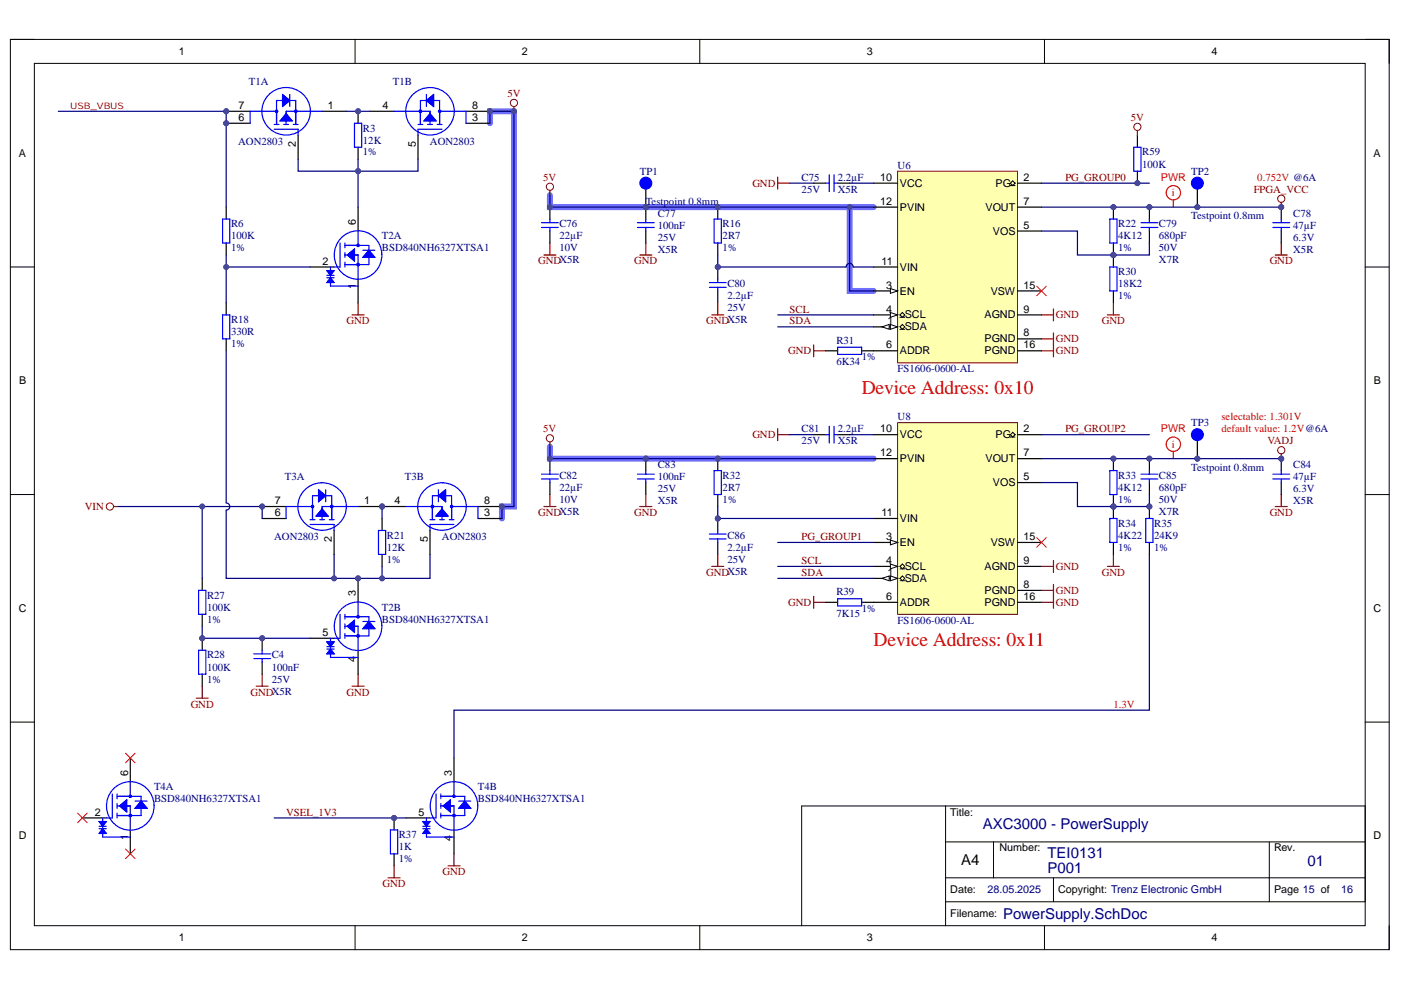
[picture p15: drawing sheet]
<svg xmlns="http://www.w3.org/2000/svg" width="297mm" height="210mm" viewBox="0 0 297 210" stroke-linecap="round" stroke-linejoin="round" font-family="sans-serif">
<defs><g id="words">
<g font-size="4.1" fill="#f00">
<text x="182.7" y="83.6">Device Address: 0x10</text>
<text x="185.2" y="137">Device Address: 0x11</text>
</g>
<g font-size="3.2" fill="#000080">
<text x="208.4" y="175.8">AXC3000 - PowerSupply</text>
<text x="222.1" y="185.2">P001</text>
<text x="222.1" y="181.9">TEI0131</text>
<text x="277.2" y="183.6">01</text>
<text x="212.7" y="194.8">PowerSupply.SchDoc</text>
</g>
<text font-size="3.2" x="203.8" y="183.4">A4</text>
<g font-size="2.3">
<text x="37.9" y="11.7">1</text>
<text x="110.7" y="11.7">2</text>
<text x="183.8" y="11.7">3</text>
<text x="256.8" y="11.7">4</text>
<text x="50.6" y="23.1">7</text>
<text x="69.5" y="23.1">1</text>
<text x="81.1" y="23.1">4</text>
<text x="100.1" y="23.1">8</text>
<text x="50.6" y="25.7">6</text>
<text x="100.1" y="25.7">3</text>
<text x="4" y="33.3">A</text>
<text x="62.7" y="31.1" transform="rotate(-90 62.7 31.1)">2</text>
<text x="88.2" y="31.1" transform="rotate(-90 88.2 31.1)">5</text>
<text x="291.2" y="33.3">A</text>
<text x="186.6" y="38.3">10</text>
<text x="190.8" y="39.6">VCC</text>
<text x="211.1" y="39.6">PG</text>
<text x="217" y="38.3">2</text>
<text x="75.4" y="47.7" transform="rotate(-90 75.4 47.7)">6</text>
<text x="186.6" y="43.4">12</text>
<text x="190.8" y="44.7">PVIN</text>
<text x="209" y="44.7">VOUT</text>
<text x="217" y="43.4">7</text>
<text x="210.5" y="49.7">VOS</text>
<text x="217" y="48.5">5</text>
<text x="68.4" y="56.1">2</text>
<text x="186.9" y="56.1">11</text>
<text x="190.8" y="57.4">VIN</text>
<text x="75.4" y="61.3" transform="rotate(-90 75.4 61.3)">1</text>
<text x="187.9" y="61.2">3</text>
<text x="190.8" y="62.5">EN</text>
<text x="210.1" y="62.5">VSW</text>
<text x="217" y="61.2">15</text>
<text x="187.9" y="66.3">4</text>
<text x="188.2" y="68.8">1</text>
<text x="191.8" y="70.1">SDA</text>
<text x="191.8" y="67.5">SCL</text>
<text x="208.7" y="67.5">AGND</text>
<text x="217" y="71.3">8</text>
<text x="217" y="66.3">9</text>
<text x="187.9" y="73.9">6</text>
<text x="190.8" y="75.1">ADDR</text>
<text x="208.7" y="72.6">PGND</text>
<text x="208.7" y="75.1">PGND</text>
<text x="217" y="73.9">16</text>
<text x="4.1" y="81.5">B</text>
<text x="291.3" y="81.5">B</text>
<text x="186.6" y="91.7">10</text>
<text x="190.8" y="92.9">VCC</text>
<text x="211.1" y="92.9">PG</text>
<text x="217" y="91.7">2</text>
<text x="186.6" y="96.7">12</text>
<text x="190.8" y="98">PVIN</text>
<text x="209" y="98">VOUT</text>
<text x="217" y="101.8">5</text>
<text x="217" y="96.7">7</text>
<text x="58.2" y="106.9">7</text>
<text x="77.2" y="106.9">1</text>
<text x="83.7" y="106.9">4</text>
<text x="102.6" y="106.9">8</text>
<text x="210.5" y="103.1">VOS</text>
<text x="58.2" y="109.4">6</text>
<text x="102.6" y="109.4">3</text>
<text x="186.9" y="109.4">11</text>
<text x="190.8" y="110.7">VIN</text>
<text x="70.3" y="114.9" transform="rotate(-90 70.3 114.9)">2</text>
<text x="90.7" y="114.9" transform="rotate(-90 90.7 114.9)">5</text>
<text x="187.9" y="114.5">3</text>
<text x="187.9" y="119.6">4</text>
<text x="190.8" y="115.8">EN</text>
<text x="210.1" y="115.8">VSW</text>
<text x="217" y="119.6">9</text>
<text x="217" y="114.5">15</text>
<text x="188.2" y="122.1">1</text>
<text x="191.8" y="123.4">SDA</text>
<text x="191.8" y="120.9">SCL</text>
<text x="208.7" y="125.9">PGND</text>
<text x="208.7" y="120.9">AGND</text>
<text x="217" y="124.7">8</text>
<text x="4" y="129.7">C</text>
<text x="75.4" y="126.4" transform="rotate(-90 75.4 126.4)">3</text>
<text x="187.9" y="127.2">6</text>
<text x="190.8" y="128.5">ADDR</text>
<text x="208.7" y="128.5">PGND</text>
<text x="217" y="127.2">16</text>
<text x="291.2" y="129.7">C</text>
<text x="68.4" y="134.8">5</text>
<text x="75.4" y="140.3" transform="rotate(-90 75.4 140.3)">4</text>
<text x="27.2" y="164.5" transform="rotate(-90 27.2 164.5)">6</text>
<text x="95.8" y="164.5" transform="rotate(-90 95.8 164.5)">3</text>
<text x="20.1" y="172.9">2</text>
<text x="88.7" y="172.9">5</text>
<text x="201.5" y="172.9">Title:</text>
<text x="4" y="178">D</text>
<text x="27.2" y="178.1" transform="rotate(-90 27.2 178.1)">1</text>
<text x="95.8" y="178.4" transform="rotate(-90 95.8 178.4)">4</text>
<text x="291.2" y="178">D</text>
<text x="211.9" y="180.5">Number:</text>
<text x="270.1" y="180.5">Rev.</text>
<text x="201.5" y="189.4">Date:</text>
<text x="224.4" y="189.4">Copyright: Trenz Electronic GmbH</text>
<text x="270.1" y="189.4">Page 15 of</text>
<text x="201.5" y="194.5">Filename:</text>
<text x="37.9" y="199.6">1</text>
<text x="110.7" y="199.6">2</text>
<text x="183.8" y="199.6">3</text>
<text x="256.8" y="199.6">4</text>
</g>
<g font-size="2.3" fill="#000080">
<text x="52.8" y="18">T1A</text>
<text x="83.3" y="18">T1B</text>
<text x="76.9" y="27.9">R3</text>
<text x="50.5" y="30.7">AON2803</text>
<text x="76.9" y="33">1%</text>
<text x="76.9" y="30.4">12K</text>
<text x="91.2" y="30.7">AON2803</text>
<text x="190.3" y="35.8">U6</text>
<text x="242.2" y="33">R59</text>
<text x="242.2" y="35.5">100K</text>
<text x="135.7" y="37.1">TP1</text>
<text x="170" y="40.9">25V</text>
<text x="170" y="38.3">C75</text>
<text x="177.6" y="40.9">X5R</text>
<text x="177.6" y="38.3">2.2µF</text>
<text x="252.6" y="37.1">TP2</text>
<text x="136.9" y="43.4">Testpoint 0.8mm</text>
<text x="139.5" y="45.9">C77</text>
<text x="252.6" y="46.4">Testpoint 0.8mm</text>
<text x="274.2" y="45.9">C78</text>
<text x="49" y="53.3">1%</text>
<text x="49" y="48.2">R6</text>
<text x="49" y="50.8">100K</text>
<text x="81" y="50.8">T2A</text>
<text x="81" y="53.3">BSD840NH6327XTSA1</text>
<text x="118.6" y="53.3">10V</text>
<text x="118.6" y="48.2">C76</text>
<text x="118.6" y="50.8">22µF</text>
<text x="139.5" y="51">25V</text>
<text x="139.5" y="53.5">X5R</text>
<text x="139.5" y="48.5">100nF</text>
<text x="153.2" y="53.3">1%</text>
<text x="153.2" y="48.2">R16</text>
<text x="153.2" y="50.8">2R7</text>
<text x="237.1" y="53.3">1%</text>
<text x="237.1" y="48.2">R22</text>
<text x="237.1" y="50.8">4K12</text>
<text x="245.7" y="53.3">50V</text>
<text x="245.7" y="48.2">C79</text>
<text x="245.7" y="50.8">680pF</text>
<text x="274.2" y="51">6.3V</text>
<text x="274.2" y="53.5">X5R</text>
<text x="274.2" y="48.5">47µF</text>
<text x="237.1" y="58.4">R30</text>
<text x="245.7" y="55.8">X7R</text>
<text x="154.2" y="60.9">C80</text>
<text x="154.2" y="63.5">2.2µF</text>
<text x="237.1" y="63.5">1%</text>
<text x="237.1" y="60.9">18K2</text>
<text x="49" y="68.5">R18</text>
<text x="49" y="71.1">330R</text>
<text x="154.2" y="66">25V</text>
<text x="49" y="73.6">1%</text>
<text x="177.3" y="72.9">R31</text>
<text x="177.3" y="77.4">6K34</text>
<text x="182.7" y="76.4">1%</text>
<text x="190.3" y="78.9">FS1606-0600-AL</text>
<text x="190.3" y="89.1">U8</text>
<text x="170" y="94.2">25V</text>
<text x="170" y="91.7">C81</text>
<text x="177.6" y="94.2">X5R</text>
<text x="177.6" y="91.7">2.2µF</text>
<text x="252.6" y="90.4">TP3</text>
<text x="60.4" y="101.8">T3A</text>
<text x="85.8" y="101.8">T3B</text>
<text x="118.6" y="101.5">C82</text>
<text x="139.5" y="99.3">C83</text>
<text x="139.5" y="101.8">100nF</text>
<text x="153.2" y="101.5">R32</text>
<text x="237.1" y="101.5">R33</text>
<text x="245.7" y="101.5">C85</text>
<text x="252.6" y="99.8">Testpoint 0.8mm</text>
<text x="274.2" y="99.3">C84</text>
<text x="274.2" y="101.8">47µF</text>
<text x="118.6" y="106.6">10V</text>
<text x="118.6" y="104.1">22µF</text>
<text x="139.5" y="104.3">25V</text>
<text x="139.5" y="106.9">X5R</text>
<text x="153.2" y="106.6">1%</text>
<text x="153.2" y="104.1">2R7</text>
<text x="237.1" y="106.6">1%</text>
<text x="237.1" y="104.1">4K12</text>
<text x="245.7" y="106.6">50V</text>
<text x="245.7" y="104.1">680pF</text>
<text x="274.2" y="104.3">6.3V</text>
<text x="274.2" y="106.9">X5R</text>
<text x="237.1" y="111.7">R34</text>
<text x="244.7" y="111.7">R35</text>
<text x="245.7" y="109.1">X7R</text>
<text x="58.1" y="114.5">AON2803</text>
<text x="82" y="119.3">1%</text>
<text x="82" y="114.2">R21</text>
<text x="82" y="116.8">12K</text>
<text x="93.7" y="114.5">AON2803</text>
<text x="154.2" y="119.3">25V</text>
<text x="154.2" y="114.2">C86</text>
<text x="154.2" y="116.8">2.2µF</text>
<text x="237.1" y="116.8">1%</text>
<text x="237.1" y="114.2">4K22</text>
<text x="244.7" y="116.8">1%</text>
<text x="244.7" y="114.2">24K9</text>
<text x="43.9" y="126.9">R27</text>
<text x="43.9" y="129.5">100K</text>
<text x="81" y="129.5">T2B</text>
<text x="177.3" y="126.2">R39</text>
<text x="177.3" y="130.7">7K15</text>
<text x="182.7" y="129.7">1%</text>
<text x="43.9" y="132">1%</text>
<text x="81" y="132">BSD840NH6327XTSA1</text>
<text x="190.3" y="132.3">FS1606-0600-AL</text>
<text x="43.9" y="139.6">R28</text>
<text x="43.9" y="142.2">100K</text>
<text x="57.6" y="139.6">C4</text>
<text x="57.6" y="142.2">100nF</text>
<text x="43.9" y="144.7">1%</text>
<text x="57.6" y="144.7">25V</text>
<text x="32.7" y="167.5">T4A</text>
<text x="101.3" y="167.5">T4B</text>
<text x="32.7" y="170.1">BSD840NH6327XTSA1</text>
<text x="101.3" y="170.1">BSD840NH6327XTSA1</text>
<text x="84.6" y="177.7">R37</text>
<text x="84.6" y="182.8">1%</text>
<text x="84.6" y="180.3">1K</text>
<text x="209.4" y="189.4">28.05.2025</text>
<text x="284.3" y="189.4">16</text>
</g>
<g font-size="2.3" fill="#800000">
<text x="107.6" y="20.5">5V</text>
<text x="239.8" y="25.6">5V</text>
<text x="115.2" y="38.3">5V</text>
<text x="159.5" y="39.6">GND</text>
<text x="225.9" y="38.3">PG_GROUP0</text>
<text x="265.8" y="40.9">FPGA_VCC</text>
<text x="114.1" y="56.1">GNDX5R</text>
<text x="134.5" y="56.1">GND</text>
<text x="269.2" y="56.1">GND</text>
<text x="73.5" y="68.8">GND</text>
<text x="149.7" y="68.8">GNDX5R</text>
<text x="167.4" y="66.3">SCL</text>
<text x="167.4" y="68.8">SDA</text>
<text x="223.9" y="67.5">GND</text>
<text x="233.6" y="68.8">GND</text>
<text x="167.1" y="75.1">GND</text>
<text x="223.9" y="75.1">GND</text>
<text x="223.9" y="72.6">GND</text>
<text x="115.2" y="91.7">5V</text>
<text x="159.5" y="92.9">GND</text>
<text x="225.9" y="91.7">PG_GROUP2</text>
<text x="268.7" y="94.2">VADJ</text>
<text x="18" y="108.1">VIN</text>
<text x="114.1" y="109.4">GNDX5R</text>
<text x="134.5" y="109.4">GND</text>
<text x="269.2" y="109.4">GND</text>
<text x="170" y="119.6">SCL</text>
<text x="170" y="114.5">PG_GROUP1</text>
<text x="149.7" y="122.1">GNDX5R</text>
<text x="170" y="122.1">SDA</text>
<text x="223.9" y="120.9">GND</text>
<text x="223.9" y="125.9">GND</text>
<text x="233.6" y="122.1">GND</text>
<text x="167.1" y="128.5">GND</text>
<text x="223.9" y="128.5">GND</text>
<text x="53.1" y="147.5">GNDX5R</text>
<text x="73.5" y="147.5">GND</text>
<text x="40.4" y="150.1">GND</text>
<text x="60.7" y="172.9">VSEL_1V3</text>
<text x="93.8" y="185.6">GND</text>
<text x="81.1" y="188.1">GND</text>
</g>
<g font-size="2.3" fill="#f00">
<text x="246.1" y="38.3">PWR</text>
<text x="248.5" y="41.6">i</text>
<text x="266.6" y="38.3">0.752V @6A</text>
<text x="259" y="89.1">selectable: 1.301V</text>
<text x="246.1" y="91.7">PWR</text>
<text x="248.5" y="95">i</text>
<text x="259" y="91.7">default value: 1.2V@6A</text>
<text x="236.1" y="150.1">1.3V</text>
</g>
<text font-size="1.9" fill="#800000" x="14.9" y="23.2">USB_VBUS</text>
</g></defs>
<path d="M2.2 8.4h292.3v193h-292.3z" fill="none" stroke="#000" stroke-width=".21"/>
<path d="M7.3 13.4h282.1v182.9h-282.1z" fill-rule="evenodd" fill="#fff"/>
<g fill="none" stroke="#000" stroke-width=".21">
<path d="M2.2 8.4h5.1M7.3 13.4h282.1v182.9h-282.1zM75.3 8.4v5M148.4 8.4v5M221.4 8.4v5M289.4 8.4h5.1v5M2.2 56.6h5.1M289.4 56.6h5.1M2.2 104.9h5.1M289.4 104.9h5.1M2.2 153.1h5.1M289.4 153.1h5.1"/>
<path d="M200.5 170.9v25.4M200.5 178.5h88.9M210.6 178.5v7.6M269.1 178.5v12.7M75.3 196.3v5.1M148.4 196.3v5.1M200.5 191.2h88.9v-20.3h-119.4v25.4M200.5 186.1h88.9M221.4 196.3v5.1M223.4 186.1v5.1M294.5 196.3v5.1"/>
</g>
<path d="M103.9 26.1v-2.5h5.1v83.8h-2.6v2.5M116.6 41.4v2.5h68.6M180.1 43.9v17.8h5.1M116.6 94.7v2.5h68.6" fill="none" stroke="#6e6eff" stroke-width="1.3"/>
<circle cx="109" cy="21.8" r=".76" fill="none" stroke="#800000" stroke-width=".21"/>
<path d="M109 22.6v1" fill="none" stroke="#800000" stroke-width=".25"/>
<circle cx="109" cy="23.6" r=".51" fill="#4c4c94"/>
<circle cx="109" cy="23.6" r=".51" fill="none" stroke="#4c4c94" stroke-width=".21"/>
<circle cx="23.3" cy="107.4" r=".76" fill="none" stroke="#800000" stroke-width=".21"/>
<path d="M24.1 107.4h1M74.6 145.5h2.6M75.9 142.9v2.6" fill="none" stroke="#800000" stroke-width=".25"/>
<path d="M81 109.9v2.6M81 117.6v2.5" fill="none" stroke="#000" stroke-width=".25"/>
<path d="M80.2 112.5h1.6v5.1h-1.6z" fill="none" stroke="#00f" stroke-width=".25"/>
<circle cx="75.9" cy="23.6" r=".51" fill="#4c4c94"/>
<circle cx="75.9" cy="23.6" r=".51" fill="none" stroke="#4c4c94" stroke-width=".21"/>
<path d="M75.9 23.6v2.5M75.9 31.2v2.6" fill="none" stroke="#000" stroke-width=".25"/>
<circle cx="75.9" cy="23.6" r=".51" fill="#4c4c94"/>
<circle cx="75.9" cy="23.6" r=".51" fill="none" stroke="#4c4c94" stroke-width=".21"/>
<path d="M75.2 26.1h1.5v5.1h-1.5zM47.2 46.4h1.5v5.1h-1.5zM47.2 66.8h1.5v5h-1.5z" fill="none" stroke="#00f" stroke-width=".25"/>
<path d="M48 43.9v2.5M48 51.5v2.6M48 64.2v2.6M48 71.8v2.6" fill="none" stroke="#000" stroke-width=".25"/>
<circle cx="42.9" cy="135.3" r=".51" fill="#4c4c94"/>
<circle cx="42.9" cy="135.3" r=".51" fill="none" stroke="#4c4c94" stroke-width=".21"/>
<path d="M42.9 135.3v2.6" fill="none" stroke="#000" stroke-width=".25"/>
<circle cx="42.9" cy="135.3" r=".51" fill="#4c4c94"/>
<circle cx="42.9" cy="135.3" r=".51" fill="none" stroke="#4c4c94" stroke-width=".21"/>
<path d="M42.9 122.6v2.6M42.9 130.3v2.5M42.9 142.9v2.6" fill="none" stroke="#000" stroke-width=".25"/>
<path d="M42.1 137.9h1.5v5h-1.5zM42.1 125.2h1.5v5.1h-1.5z" fill="none" stroke="#00f" stroke-width=".25"/>
<path d="M74.6 66.8h2.6M75.9 64.2v2.6M41.6 148h2.5M42.9 145.5v2.5" fill="none" stroke="#800000" stroke-width=".25"/>
<circle cx="55.6" cy="135.3" r=".51" fill="#4c4c94"/>
<circle cx="55.6" cy="135.3" r=".51" fill="none" stroke="#4c4c94" stroke-width=".21"/>
<path d="M55.6 135.3v2.6M55.6 140.4v2.5" fill="none" stroke="#000" stroke-width=".25"/>
<circle cx="55.6" cy="135.3" r=".51" fill="#4c4c94"/>
<circle cx="55.6" cy="135.3" r=".51" fill="none" stroke="#4c4c94" stroke-width=".21"/>
<path d="M53.8 138.6h3.6M53.8 139.6h3.6M55.6 137.9v.7M55.6 139.6v.8" fill="none" stroke="#00f" stroke-width=".25"/>
<path d="M54.3 145.5h2.6M55.6 142.9v2.6" fill="none" stroke="#800000" stroke-width=".25"/>
<circle cx="75.9" cy="122.6" r=".51" fill="#4c4c94"/>
<circle cx="75.9" cy="122.6" r=".51" fill="none" stroke="#4c4c94" stroke-width=".21"/>
<path d="M65.7 135.3h5.1M75.9 122.6v5.1" fill="none" stroke="#000" stroke-width=".25"/>
<circle cx="75.9" cy="122.6" r=".51" fill="#4c4c94"/>
<circle cx="75.9" cy="122.6" r=".51" fill="none" stroke="#4c4c94" stroke-width=".21"/>
<path d="M75.9 137.9v5" fill="none" stroke="#000" stroke-width=".25"/>
<g fill="none" stroke="#00f" stroke-width=".25">
<path d="M72.1 130.3v5h-1.3M73.1 130.8h5.1v4h-5.1M73.1 130.3v1M73.1 132.3v1M73.1 134.3v1M73.6 132.8l1.6-1.3v2.6zM74.6 132.8h1.3M81 132.6a5.1 5.1 0 0 0-5.4-4.9 5.1 5.1 0 0 0-4.8 5.4 5.1 5.1 0 0 0 5.3 4.8 5.1 5.1 0 0 0 4.9-5.3"/>
<circle cx="75.9" cy="134.8" r=".25"/>
<circle cx="75.9" cy="130.8" r=".23"/>
</g>
<path d="M75.9 127.7v3.1M75.9 132.8v5.1" fill="none" stroke="#0000bf" stroke-width=".25"/>
<path d="M73.6 132.8l1.6-1.3v2.6z" fill="#00f"/>
<path d="M73.6 132.8l1.6-1.3v2.6z" fill="none" stroke="#00f" stroke-width=".21"/>
<path d="M73.1 132.8h2.8M76.9 131.8h2.6M78.2 131.8l1.3 1.5h-2.6z" fill="none" stroke="#00f" stroke-width=".25"/>
<path d="M78.2 131.8l1.3 1.5h-2.6z" fill="#00f"/>
<path d="M78.2 131.8l1.3 1.5h-2.6z" fill="none" stroke="#00f" stroke-width=".21"/>
<path d="M69.3 136.1h1.5l-.7 1M69.3 137.1h1.5M70.1 135.3v4.1h5.8" fill="none" stroke="#00f" stroke-width=".25"/>
<path d="M69.3 136.1h1.5l-.7 1z" fill="#00f"/>
<path d="M69.3 136.1h1.5l-.7 1z" fill="none" stroke="#00f" stroke-width=".21"/>
<path d="M69.3 136.1l.8 1M69.3 137.6h1.5M70.1 137.6l-.8 1h1.5" fill="none" stroke="#00f" stroke-width=".25"/>
<path d="M70.1 137.6l.7 1h-1.5z" fill="#00f"/>
<path d="M70.1 137.6l.7 1h-1.5z" fill="none" stroke="#00f" stroke-width=".21"/>
<g fill="none" stroke="#00f" stroke-width=".25">
<path d="M72.1 51.5v5.1h-1.3M73.1 52h5.1v4.1h-5.1M73.1 51.5v1M73.1 53.6v1M73.1 55.6v1M73.6 54.1l1.6-1.3v2.5zM74.6 54.1h1.3M81 53.9a5.1 5.1 0 0 0-5.1-4.9 5.1 5.1 0 0 0-5.1 4.7 5.1 5.1 0 0 0 4.4 5.5 5.1 5.1 0 0 0 5.8-5.3M70.1 137.6l.7 1"/>
<circle cx="75.9" cy="56.1" r=".25"/>
<circle cx="75.9" cy="52" r=".23"/>
</g>
<path d="M65.7 56.6h5.1M75.9 43.9v5.1M75.9 59.1v5.1" fill="none" stroke="#000" stroke-width=".25"/>
<path d="M75.9 49v3M75.9 54.1v5" fill="none" stroke="#0000bf" stroke-width=".25"/>
<path d="M73.6 54.1l1.6-1.3v2.5z" fill="#00f"/>
<path d="M73.6 54.1l1.6-1.3v2.5z" fill="none" stroke="#00f" stroke-width=".21"/>
<path d="M73.1 54.1h2.8M76.9 53.1h2.6M78.2 53.1l1.3 1.5h-2.6z" fill="none" stroke="#00f" stroke-width=".25"/>
<path d="M78.2 53.1l1.3 1.5h-2.6z" fill="#00f"/>
<path d="M78.2 53.1l1.3 1.5h-2.6z" fill="none" stroke="#00f" stroke-width=".21"/>
<path d="M69.3 57.4h1.5l-.7 1M69.3 58.4h1.5M70.1 56.6v4.1h5.8" fill="none" stroke="#00f" stroke-width=".25"/>
<path d="M69.3 57.4h1.5l-.7 1z" fill="#00f"/>
<path d="M69.3 57.4h1.5l-.7 1z" fill="none" stroke="#00f" stroke-width=".21"/>
<path d="M69.3 57.4l.8 1M69.3 58.9h1.5M70.1 58.9l-.8 1h1.5" fill="none" stroke="#00f" stroke-width=".25"/>
<path d="M70.1 58.9l.7 1h-1.5z" fill="#00f"/>
<path d="M70.1 58.9l.7 1h-1.5z" fill="none" stroke="#00f" stroke-width=".21"/>
<path d="M70.1 58.9l.7 1" fill="none" stroke="#00f" stroke-width=".25"/>
<circle cx="81" cy="107.4" r=".51" fill="#4c4c94"/>
<circle cx="81" cy="107.4" r=".51" fill="none" stroke="#4c4c94" stroke-width=".21"/>
<circle cx="55.6" cy="107.4" r=".51" fill="#4c4c94"/>
<circle cx="55.6" cy="107.4" r=".51" fill="none" stroke="#4c4c94" stroke-width=".21"/>
<path d="M55.6 109.9h5.1M75.9 107.4h5.1" fill="none" stroke="#000" stroke-width=".25"/>
<circle cx="81" cy="107.4" r=".51" fill="#4c4c94"/>
<circle cx="81" cy="107.4" r=".51" fill="none" stroke="#4c4c94" stroke-width=".21"/>
<path d="M70.8 112.5v5.1" fill="none" stroke="#000" stroke-width=".25"/>
<g fill="none" stroke="#00f" stroke-width=".25">
<path d="M63.2 107.4h3.1M65.7 111.2h5.1v1.3M65.7 110.2h1.1M66.3 110.2v-5.1h4v5.1M67.8 110.2h1M68.1 102.4a5.1 5.1 0 0 0-4.1 7.8 5.1 5.1 0 0 0 8.8-.4 5 5 0 0 0-4.7-7.4M68.3 107.4v1.3M68.3 107.9l1.3 1.5h-2.6zM69.8 110.2h1"/>
<circle cx="66.3" cy="107.4" r=".23"/>
<circle cx="70.3" cy="107.4" r=".25"/>
</g>
<path d="M68.3 107.9l1.3 1.5h-2.6z" fill="#00f"/>
<path d="M68.3 107.9l1.3 1.5h-2.6z" fill="none" stroke="#00f" stroke-width=".21"/>
<path d="M67.5 103.8l1.6 1.3-1.6 1.3zM69.1 103.8v2.6M73.4 107.4h-5.1v2.8" fill="none" stroke="#00f" stroke-width=".25"/>
<path d="M67.5 103.8l1.6 1.3-1.6 1.3z" fill="#00f"/>
<path d="M67.5 103.8l1.6 1.3-1.6 1.3z" fill="none" stroke="#00f" stroke-width=".21"/>
<path d="M55.6 107.4h5.1" fill="none" stroke="#000" stroke-width=".25"/>
<circle cx="55.6" cy="107.4" r=".51" fill="#4c4c94"/>
<circle cx="55.6" cy="107.4" r=".51" fill="none" stroke="#4c4c94" stroke-width=".21"/>
<path d="M63.2 107.4h-2.5v2.5M73.4 107.4h2.5" fill="none" stroke="#00f" stroke-width=".25"/>
<circle cx="106.4" cy="107.4" r=".51" fill="#4c4c94"/>
<circle cx="106.4" cy="107.4" r=".51" fill="none" stroke="#4c4c94" stroke-width=".21"/>
<circle cx="81" cy="107.4" r=".51" fill="#4c4c94"/>
<circle cx="81" cy="107.4" r=".51" fill="none" stroke="#4c4c94" stroke-width=".21"/>
<g fill="none" stroke="#00f" stroke-width=".25">
<path d="M91.2 110.2h1M91.7 110.2v-5.1h4v5.1M93.2 110.2h1M93.7 107.4v1.3M93.7 107.9l1.3 1.5h-2.6zM93.9 102.4a5.1 5.1 0 0 0-4.9 7.1 5.1 5.1 0 0 0 8.5 1.2 5 5 0 0 0 .9-5.3 5 5 0 0 0-4.5-3M95.2 110.2h1.1M95.7 107.4h3.1M96.3 111.2h-5.1v1.3"/>
<circle cx="91.7" cy="107.4" r=".25"/>
<circle cx="95.7" cy="107.4" r=".23"/>
</g>
<path d="M93.7 107.9l1.3 1.5h-2.6z" fill="#00f"/>
<path d="M93.7 107.9l1.3 1.5h-2.6z" fill="none" stroke="#00f" stroke-width=".21"/>
<path d="M88.6 107.4h5.1v2.8M92.9 105.1l1.6-1.3v2.6zM92.9 103.8v2.6" fill="none" stroke="#00f" stroke-width=".25"/>
<path d="M92.9 105.1l1.6-1.3v2.6z" fill="#00f"/>
<path d="M92.9 105.1l1.6-1.3v2.6z" fill="none" stroke="#00f" stroke-width=".21"/>
<path d="M101.3 107.4h5.1" fill="none" stroke="#000" stroke-width=".25"/>
<circle cx="106.4" cy="107.4" r=".51" fill="#4c4c94"/>
<circle cx="106.4" cy="107.4" r=".51" fill="none" stroke="#4c4c94" stroke-width=".21"/>
<path d="M81 107.4h5.1M101.3 109.9h5.1" fill="none" stroke="#000" stroke-width=".25"/>
<path d="M98.8 107.4h2.5v2.5" fill="none" stroke="#00f" stroke-width=".25"/>
<circle cx="81" cy="107.4" r=".51" fill="#4c4c94"/>
<circle cx="81" cy="107.4" r=".51" fill="none" stroke="#4c4c94" stroke-width=".21"/>
<path d="M91.2 112.5v5.1" fill="none" stroke="#000" stroke-width=".25"/>
<path d="M86.1 107.4h2.5" fill="none" stroke="#00f" stroke-width=".25"/>
<circle cx="48" cy="26.1" r=".51" fill="#4c4c94"/>
<circle cx="48" cy="26.1" r=".51" fill="none" stroke="#4c4c94" stroke-width=".21"/>
<circle cx="48" cy="23.6" r=".51" fill="#4c4c94"/>
<circle cx="48" cy="23.6" r=".51" fill="none" stroke="#4c4c94" stroke-width=".21"/>
<path d="M48 26.1h5" fill="none" stroke="#000" stroke-width=".25"/>
<circle cx="48" cy="26.1" r=".51" fill="#4c4c94"/>
<circle cx="48" cy="26.1" r=".51" fill="none" stroke="#4c4c94" stroke-width=".21"/>
<path d="M63.2 28.7v5.1M68.3 23.6h5.1" fill="none" stroke="#000" stroke-width=".25"/>
<g fill="none" stroke="#00f" stroke-width=".25">
<path d="M60.5 18.6a5.1 5.1 0 0 0-4.4 7.4 5.1 5.1 0 0 0 8.6 .7 5 5 0 0 0 .5-5.4 5 5 0 0 0-4.7-2.7M55.6 23.6h3M58.1 27.4h5.1v1.3M58.1 26.4h1M58.6 26.4v-5.1h4.1v5.1M60.2 26.4h1M60.7 23.6v1.3M60.7 24.1l1.2 1.5h-2.5zM62.2 26.4h1"/>
<circle cx="58.6" cy="23.6" r=".23"/>
<circle cx="62.7" cy="23.6" r=".25"/>
</g>
<path d="M60.7 24.1l1.2 1.5h-2.5z" fill="#00f"/>
<path d="M60.7 24.1l1.2 1.5h-2.5z" fill="none" stroke="#00f" stroke-width=".21"/>
<path d="M59.9 20l1.5 1.3-1.5 1.3zM61.4 20v2.6M65.7 23.6h-5v2.8" fill="none" stroke="#00f" stroke-width=".25"/>
<path d="M59.9 20l1.5 1.3-1.5 1.3z" fill="#00f"/>
<path d="M59.9 20l1.5 1.3-1.5 1.3z" fill="none" stroke="#00f" stroke-width=".21"/>
<path d="M48 23.6h5" fill="none" stroke="#000" stroke-width=".25"/>
<circle cx="48" cy="23.6" r=".51" fill="#4c4c94"/>
<circle cx="48" cy="23.6" r=".51" fill="none" stroke="#4c4c94" stroke-width=".21"/>
<path d="M55.6 23.6h-2.6v2.5M65.7 23.6h2.6" fill="none" stroke="#00f" stroke-width=".25"/>
<circle cx="103.9" cy="23.6" r=".51" fill="#4c4c94"/>
<circle cx="103.9" cy="23.6" r=".51" fill="none" stroke="#4c4c94" stroke-width=".21"/>
<g fill="none" stroke="#00f" stroke-width=".25">
<path d="M91.3 18.6a5.1 5.1 0 0 0-4.8 7.1 5.1 5.1 0 0 0 8.5 1.3 5 5 0 0 0 .9-5.4 5 5 0 0 0-4.5-3M88.6 26.4h1M89.1 26.4v-5.1h4.1v5.1M90.7 26.4h1M91.2 23.6v1.3M91.2 24.1l1.2 1.5h-2.5zM92.7 26.4h1M93.2 23.6h3.1M93.7 27.4h-5.1v1.3"/>
<circle cx="89.1" cy="23.6" r=".25"/>
<circle cx="93.2" cy="23.6" r=".23"/>
</g>
<path d="M91.2 24.1l1.2 1.5h-2.5z" fill="#00f"/>
<path d="M91.2 24.1l1.2 1.5h-2.5z" fill="none" stroke="#00f" stroke-width=".21"/>
<path d="M86.1 23.6h5.1v2.8M90.4 21.3l1.5-1.3v2.6zM90.4 20v2.6" fill="none" stroke="#00f" stroke-width=".25"/>
<path d="M90.4 21.3l1.5-1.3v2.6z" fill="#00f"/>
<path d="M90.4 21.3l1.5-1.3v2.6z" fill="none" stroke="#00f" stroke-width=".21"/>
<path d="M98.8 23.6h5.1" fill="none" stroke="#000" stroke-width=".25"/>
<circle cx="103.9" cy="23.6" r=".51" fill="#4c4c94"/>
<circle cx="103.9" cy="23.6" r=".51" fill="none" stroke="#4c4c94" stroke-width=".21"/>
<path d="M78.5 23.6h5M88.6 28.7v5.1M98.8 26.1h5.1" fill="none" stroke="#000" stroke-width=".25"/>
<path d="M83.5 23.6h2.6M96.3 23.6h2.5v2.5" fill="none" stroke="#00f" stroke-width=".25"/>
<g fill="none" stroke="#800000" stroke-width=".21">
<circle cx="116.6" cy="39.6" r=".76"/>
<circle cx="271.7" cy="95.5" r=".76"/>
</g>
<path d="M116.6 40.4v1M271.6 96.2v1" fill="none" stroke="#800000" stroke-width=".25"/>
<circle cx="271.6" cy="97.2" r=".51" fill="#4c4c94"/>
<circle cx="271.6" cy="97.2" r=".51" fill="none" stroke="#4c4c94" stroke-width=".21"/>
<path d="M86.1 173.4h5.1M96.3 160.7v5.1M96.3 176v5" fill="none" stroke="#000" stroke-width=".25"/>
<g fill="none" stroke="#00f" stroke-width=".25">
<path d="M92.4 168.3v5.1h-1.2M93.5 168.8h5v4.1h-5M93.5 168.3v1.1M93.5 170.4v1M93.5 172.4v1M94 170.9l1.5-1.3v2.5zM95 170.9h1.3M101.3 170.7a5.1 5.1 0 0 0-5-4.9 5.1 5.1 0 0 0-5.2 4.8 5.1 5.1 0 0 0 4.4 5.4 5.1 5.1 0 0 0 5.8-5.3"/>
<circle cx="96.3" cy="168.8" r=".23"/>
<circle cx="96.3" cy="172.9" r=".25"/>
</g>
<path d="M96.3 165.8v3M96.3 170.9v5.1" fill="none" stroke="#0000bf" stroke-width=".25"/>
<path d="M94 170.9l1.5-1.3v2.5z" fill="#00f"/>
<path d="M94 170.9l1.5-1.3v2.5z" fill="none" stroke="#00f" stroke-width=".21"/>
<path d="M93.5 170.9h2.8M97.3 169.9h2.5M98.5 169.9l1.3 1.5h-2.5z" fill="none" stroke="#00f" stroke-width=".25"/>
<path d="M98.5 169.9l1.3 1.5h-2.5z" fill="#00f"/>
<path d="M98.5 169.9l1.3 1.5h-2.5z" fill="none" stroke="#00f" stroke-width=".21"/>
<path d="M89.6 174.2h1.6l-.8 1M89.6 175.2h1.6M90.4 173.4v4.1h5.9" fill="none" stroke="#00f" stroke-width=".25"/>
<path d="M89.6 174.2h1.6l-.8 1z" fill="#00f"/>
<path d="M89.6 174.2h1.6l-.8 1z" fill="none" stroke="#00f" stroke-width=".21"/>
<path d="M89.6 174.2l.8 1M89.6 175.7h1.6M90.4 175.7l-.8 1h1.6" fill="none" stroke="#00f" stroke-width=".25"/>
<path d="M90.4 175.7l.8 1h-1.6z" fill="#00f"/>
<path d="M90.4 175.7l.8 1h-1.6z" fill="none" stroke="#00f" stroke-width=".21"/>
<path d="M90.4 175.7l.8 1" fill="none" stroke="#00f" stroke-width=".25"/>
<path d="M95 183.6h2.5M96.3 181v2.6" fill="none" stroke="#800000" stroke-width=".25"/>
<circle cx="83.5" cy="173.4" r=".51" fill="#4c4c94"/>
<circle cx="83.5" cy="173.4" r=".51" fill="none" stroke="#4c4c94" stroke-width=".21"/>
<path d="M83.6 173.4v2.6" fill="none" stroke="#000" stroke-width=".25"/>
<circle cx="83.5" cy="173.4" r=".51" fill="#4c4c94"/>
<circle cx="83.5" cy="173.4" r=".51" fill="none" stroke="#4c4c94" stroke-width=".21"/>
<path d="M17.5 173.4h5M27.6 160.7v5.1M27.6 176v5M83.6 181v2.6" fill="none" stroke="#000" stroke-width=".25"/>
<g fill="none" stroke="#00f" stroke-width=".25">
<path d="M23.8 168.3v5.1h-1.3M24.8 168.8h5.1v4.1h-5.1M24.8 168.3v1.1M24.8 170.4v1M24.8 172.4v1M25.3 170.9l1.6-1.3v2.5zM26.4 170.9h1.2M32.7 170.7a5.1 5.1 0 0 0-5.1-4.9 5.1 5.1 0 0 0-5.1 4.8 5.1 5.1 0 0 0 4.4 5.4 5.1 5.1 0 0 0 5.8-5.3M82.8 176h1.5v5h-1.5z"/>
<circle cx="27.6" cy="168.8" r=".23"/>
<circle cx="27.6" cy="172.9" r=".25"/>
</g>
<path d="M82.3 186.1h2.5M83.6 183.6v2.5" fill="none" stroke="#800000" stroke-width=".25"/>
<path d="M27.6 165.8v3M27.6 170.9v5.1" fill="none" stroke="#0000bf" stroke-width=".25"/>
<path d="M25.3 170.9l1.6-1.3v2.5z" fill="#00f"/>
<path d="M25.3 170.9l1.6-1.3v2.5z" fill="none" stroke="#00f" stroke-width=".21"/>
<path d="M24.8 170.9h2.8M28.6 169.9h2.6M29.9 169.9l1.3 1.5h-2.6z" fill="none" stroke="#00f" stroke-width=".25"/>
<path d="M29.9 169.9l1.3 1.5h-2.6z" fill="#00f"/>
<path d="M29.9 169.9l1.3 1.5h-2.6z" fill="none" stroke="#00f" stroke-width=".21"/>
<path d="M21 174.2h1.5l-.7 1M21 175.2h1.5M21.8 173.4v4.1h5.8" fill="none" stroke="#00f" stroke-width=".25"/>
<path d="M21 174.2h1.5l-.7 1z" fill="#00f"/>
<path d="M21 174.2h1.5l-.7 1z" fill="none" stroke="#00f" stroke-width=".21"/>
<path d="M21 174.2l.8 1M21 175.7h1.5M21.8 175.7l-.8 1h1.5" fill="none" stroke="#00f" stroke-width=".25"/>
<path d="M21.8 175.7l.7 1h-1.5z" fill="#00f"/>
<path d="M21.8 175.7l.7 1h-1.5z" fill="none" stroke="#00f" stroke-width=".21"/>
<path d="M21.8 175.7l.7 1" fill="none" stroke="#00f" stroke-width=".25"/>
<path d="M26.6 159.7l2 2M28.6 159.7l-2 2M16.4 172.4l2.1 2M18.5 172.4l-2.1 2M26.6 180l2 2.1M28.6 180l-2 2.1" fill="none" stroke="#f00" stroke-width=".21"/>
<circle cx="136.9" cy="43.9" r=".51" fill="#4c4c94"/>
<circle cx="136.9" cy="43.9" r=".51" fill="none" stroke="#4c4c94" stroke-width=".21"/>
<path d="M136.9 43.9v2.6" fill="none" stroke="#000" stroke-width=".25"/>
<circle cx="136.9" cy="43.9" r=".51" fill="#4c4c94"/>
<circle cx="136.9" cy="43.9" r=".51" fill="none" stroke="#4c4c94" stroke-width=".21"/>
<path d="M136.9 49v2.5" fill="none" stroke="#000" stroke-width=".25"/>
<path d="M135.1 48.2h3.6M135.1 47.2h3.6M136.9 46.5v.7M136.9 48.2v.8" fill="none" stroke="#00f" stroke-width=".25"/>
<path d="M115.3 54.1h2.6M116.6 51.5v2.6M135.7 54.1h2.5M136.9 51.5v2.6M270.4 54.1h2.5M271.6 51.5v2.6M220.8 66.8h2.6M220.8 74.4h2.6M220.8 71.8h2.6M223.4 65.5v2.5M223.4 70.6v5.1" fill="none" stroke="#800000" stroke-width=".25"/>
<circle cx="271.6" cy="43.9" r=".51" fill="#4c4c94"/>
<circle cx="271.6" cy="43.9" r=".51" fill="none" stroke="#4c4c94" stroke-width=".21"/>
<path d="M271.6 43.9v2.6" fill="none" stroke="#000" stroke-width=".25"/>
<circle cx="271.6" cy="43.9" r=".51" fill="#4c4c94"/>
<circle cx="271.6" cy="43.9" r=".51" fill="none" stroke="#4c4c94" stroke-width=".21"/>
<path d="M271.6 49v2.5" fill="none" stroke="#000" stroke-width=".25"/>
<path d="M269.9 48.2h3.5M269.9 47.2h3.5M271.6 46.5v.7M271.6 48.2v.8" fill="none" stroke="#00f" stroke-width=".25"/>
<path d="M172.5 73.1v2.6M172.5 74.4h2.6" fill="none" stroke="#800000" stroke-width=".25"/>
<g fill="none" stroke="#f00" stroke-width=".25">
<path d="M248.8 42.4v1.5"/>
<circle cx="248.8" cy="40.9" r="1.52"/>
</g>
<path d="M190.3 36.3h25.4v40.6h-25.4z" fill-rule="evenodd" fill="#ffffb0"/>
<path d="M190.3 36.3h25.4v40.6h-25.4z" fill="none" stroke="#800000" stroke-width=".21"/>
<path d="M185.2 69.3h5.1" fill="none" stroke="#000" stroke-width=".25"/>
<path d="M188.8 68.8l1.5 .5-1.5 .5z" fill="#f8fcff"/>
<path d="M188.8 68.8l1.5 .5-1.5 .5z" fill="none" stroke="#000" stroke-width=".21"/>
<path d="M187 69.3l1.5-.5v1z" fill="#f8fcff"/>
<path d="M214.2 38.8l.5-.5 .5 .5-.5 .5zM214.2 39.3h1M187 69.3l1.5-.5v1zM190.8 69.3l.5-.5 .5 .5-.5 .5zM190.8 69.8h1" fill="none" stroke="#000" stroke-width=".21"/>
<path d="M215.7 38.8h5.1M185.2 61.7h5.1" fill="none" stroke="#000" stroke-width=".25"/>
<path d="M188.8 61.2l1.5 .5-1.5 .5z" fill="#f8fcff"/>
<path d="M188.8 61.2l1.5 .5-1.5 .5z" fill="none" stroke="#000" stroke-width=".21"/>
<path d="M185.2 66.8h5.1" fill="none" stroke="#000" stroke-width=".25"/>
<path d="M188.8 66.3l1.5 .5-1.5 .5z" fill="#f8fcff"/>
<path d="M188.8 66.3l1.5 .5-1.5 .5zM190.8 66.8l.5-.5 .5 .5-.5 .5zM190.8 67.3h1" fill="none" stroke="#000" stroke-width=".21"/>
<path d="M172.5 38.8h2.6M177.6 38.8h2.5M185.2 38.8h5.1M185.2 43.9h5.1M185.2 56.6h5.1M215.7 49h5.1M215.7 43.9h5.1M185.2 74.4h5.1M215.7 74.4h5.1M215.7 71.8h5.1M215.7 66.8h5.1M215.7 61.7h5.1" fill="none" stroke="#000" stroke-width=".25"/>
<path d="M219.8 60.7l2 2M221.8 60.7l-2 2" fill="none" stroke="#f00" stroke-width=".21"/>
<path d="M175.1 38.8h.7M175.8 37.1v3.5M176.8 37.1v3.5M176.8 38.8h.8" fill="none" stroke="#00f" stroke-width=".25"/>
<path d="M164.9 37.6v2.5M164.9 38.8h2.5" fill="none" stroke="#800000" stroke-width=".25"/>
<circle cx="236.1" cy="43.9" r=".51" fill="#4c4c94"/>
<circle cx="236.1" cy="43.9" r=".51" fill="none" stroke="#4c4c94" stroke-width=".21"/>
<circle cx="236.1" cy="54.1" r=".51" fill="#4c4c94"/>
<circle cx="236.1" cy="54.1" r=".51" fill="none" stroke="#4c4c94" stroke-width=".21"/>
<path d="M236.1 43.9v2.6" fill="none" stroke="#000" stroke-width=".25"/>
<circle cx="236.1" cy="43.9" r=".51" fill="#4c4c94"/>
<circle cx="236.1" cy="43.9" r=".51" fill="none" stroke="#4c4c94" stroke-width=".21"/>
<path d="M236.1 51.5v2.6" fill="none" stroke="#000" stroke-width=".25"/>
<circle cx="236.1" cy="54.1" r=".51" fill="#4c4c94"/>
<circle cx="236.1" cy="54.1" r=".51" fill="none" stroke="#4c4c94" stroke-width=".21"/>
<path d="M235.3 46.5h1.5v5h-1.5z" fill="none" stroke="#00f" stroke-width=".25"/>
<path d="M234.8 66.8h2.5M236.1 64.2v2.6" fill="none" stroke="#800000" stroke-width=".25"/>
<circle cx="236.1" cy="54.1" r=".51" fill="#4c4c94"/>
<circle cx="236.1" cy="54.1" r=".51" fill="none" stroke="#4c4c94" stroke-width=".21"/>
<path d="M236.1 54.1v2.5M236.1 61.7v2.5" fill="none" stroke="#000" stroke-width=".25"/>
<circle cx="236.1" cy="54.1" r=".51" fill="#4c4c94"/>
<circle cx="236.1" cy="54.1" r=".51" fill="none" stroke="#4c4c94" stroke-width=".21"/>
<path d="M235.3 56.6h1.5v5.1h-1.5z" fill="none" stroke="#00f" stroke-width=".25"/>
<circle cx="152.2" cy="43.9" r=".51" fill="#4c4c94"/>
<circle cx="152.2" cy="43.9" r=".51" fill="none" stroke="#4c4c94" stroke-width=".21"/>
<path d="M152.2 43.9v2.6" fill="none" stroke="#000" stroke-width=".25"/>
<circle cx="152.2" cy="43.9" r=".51" fill="#4c4c94"/>
<circle cx="152.2" cy="43.9" r=".51" fill="none" stroke="#4c4c94" stroke-width=".21"/>
<path d="M152.2 51.5v2.6" fill="none" stroke="#000" stroke-width=".25"/>
<path d="M151.4 46.5h1.5v5h-1.5z" fill="none" stroke="#00f" stroke-width=".25"/>
<circle cx="152.2" cy="56.6" r=".51" fill="#4c4c94"/>
<circle cx="152.2" cy="56.6" r=".51" fill="none" stroke="#4c4c94" stroke-width=".21"/>
<path d="M152.2 56.6v2.5M152.2 61.7v2.5" fill="none" stroke="#000" stroke-width=".25"/>
<circle cx="152.2" cy="56.6" r=".51" fill="#4c4c94"/>
<circle cx="152.2" cy="56.6" r=".51" fill="none" stroke="#4c4c94" stroke-width=".21"/>
<path d="M150.4 59.9h3.6M152.2 59.1v.8M150.4 60.9h3.6M152.2 60.9v.8M177.6 73.6h5.1v1.5h-5.1z" fill="none" stroke="#00f" stroke-width=".25"/>
<path d="M150.9 66.8h2.5M152.2 64.2v2.6" fill="none" stroke="#800000" stroke-width=".25"/>
<path d="M175.1 74.4h2.5M182.7 74.4h2.5" fill="none" stroke="#000" stroke-width=".25"/>
<circle cx="243.7" cy="43.9" r=".51" fill="#4c4c94"/>
<circle cx="243.7" cy="43.9" r=".51" fill="none" stroke="#4c4c94" stroke-width=".21"/>
<path d="M243.7 43.9v2.6" fill="none" stroke="#000" stroke-width=".25"/>
<circle cx="243.7" cy="43.9" r=".51" fill="#4c4c94"/>
<circle cx="243.7" cy="43.9" r=".51" fill="none" stroke="#4c4c94" stroke-width=".21"/>
<path d="M243.7 49v2.5" fill="none" stroke="#000" stroke-width=".25"/>
<path d="M241.9 48.2h3.6M241.9 47.2h3.6M243.7 46.5v.7M243.7 48.2v.8" fill="none" stroke="#00f" stroke-width=".25"/>
<path d="M190.3 89.6h25.4v40.7h-25.4z" fill-rule="evenodd" fill="#ffffb0"/>
<path d="M190.3 89.6h25.4v40.7h-25.4z" fill="none" stroke="#800000" stroke-width=".21"/>
<path d="M185.2 122.6h5.1" fill="none" stroke="#000" stroke-width=".25"/>
<path d="M188.8 122.1l1.5 .5-1.5 .5z" fill="#f8fcff"/>
<path d="M188.8 122.1l1.5 .5-1.5 .5z" fill="none" stroke="#000" stroke-width=".21"/>
<path d="M187 122.6l1.5-.5v1z" fill="#f8fcff"/>
<path d="M214.2 92.2l.5-.5 .5 .5-.5 .5zM214.2 92.7h1M187 122.6l1.5-.5v1zM190.8 122.6l.5-.5 .5 .5-.5 .5zM190.8 123.1h1" fill="none" stroke="#000" stroke-width=".21"/>
<path d="M215.7 92.2h5.1M185.2 115h5.1" fill="none" stroke="#000" stroke-width=".25"/>
<path d="M188.8 114.5l1.5 .5-1.5 .5z" fill="#f8fcff"/>
<path d="M188.8 114.5l1.5 .5-1.5 .5z" fill="none" stroke="#000" stroke-width=".21"/>
<path d="M185.2 120.1h5.1" fill="none" stroke="#000" stroke-width=".25"/>
<path d="M188.8 119.6l1.5 .5-1.5 .5z" fill="#f8fcff"/>
<path d="M188.8 119.6l1.5 .5-1.5 .5zM190.8 120.1l.5-.5 .5 .5-.5 .5zM190.8 120.6h1" fill="none" stroke="#000" stroke-width=".21"/>
<path d="M185.2 97.2h5.1M185.2 92.2h5.1M215.7 97.2h5.1M185.2 109.9h5.1M215.7 102.3h5.1M215.7 115h5.1M185.2 127.7h5.1M215.7 127.7h5.1M215.7 125.2h5.1M215.7 120.1h5.1" fill="none" stroke="#000" stroke-width=".25"/>
<circle cx="136.9" cy="97.2" r=".51" fill="#4c4c94"/>
<circle cx="136.9" cy="97.2" r=".51" fill="none" stroke="#4c4c94" stroke-width=".21"/>
<path d="M136.9 97.2v2.6" fill="none" stroke="#000" stroke-width=".25"/>
<circle cx="136.9" cy="97.2" r=".51" fill="#4c4c94"/>
<circle cx="136.9" cy="97.2" r=".51" fill="none" stroke="#4c4c94" stroke-width=".21"/>
<path d="M136.9 102.3v2.6" fill="none" stroke="#000" stroke-width=".25"/>
<path d="M136.9 99.8v.7M135.1 101.6h3.6M135.1 100.5h3.6M136.9 101.6v.7" fill="none" stroke="#00f" stroke-width=".25"/>
<path d="M115.3 107.4h2.6M116.6 104.9v2.5M135.7 107.4h2.5M136.9 104.9v2.5M223.4 118.8v2.6M270.4 107.4h2.5M271.6 104.9v2.5M220.8 120.1h2.6M220.8 127.7h2.6M220.8 125.2h2.6M223.4 123.9v5.1" fill="none" stroke="#800000" stroke-width=".25"/>
<circle cx="271.6" cy="97.2" r=".51" fill="#4c4c94"/>
<circle cx="271.6" cy="97.2" r=".51" fill="none" stroke="#4c4c94" stroke-width=".21"/>
<path d="M271.6 97.2v2.6" fill="none" stroke="#000" stroke-width=".25"/>
<circle cx="271.6" cy="97.2" r=".51" fill="#4c4c94"/>
<circle cx="271.6" cy="97.2" r=".51" fill="none" stroke="#4c4c94" stroke-width=".21"/>
<path d="M172.5 92.2h2.6M177.6 92.2h2.5M271.6 102.3v2.6" fill="none" stroke="#000" stroke-width=".25"/>
<path d="M175.1 92.2h.7M175.8 90.4v3.5M176.8 90.4v3.5M176.8 92.2h.8M271.6 99.8v.7M269.9 101.6h3.5M269.9 100.5h3.5M271.6 101.6v.7" fill="none" stroke="#00f" stroke-width=".25"/>
<g fill="none" stroke="#f00" stroke-width=".25">
<path d="M248.8 95.7v1.5"/>
<circle cx="248.8" cy="94.2" r="1.52"/>
</g>
<path d="M219.8 114l2 2M221.8 114l-2 2" fill="none" stroke="#f00" stroke-width=".21"/>
<path d="M164.9 90.9v2.5M164.9 92.2h2.5" fill="none" stroke="#800000" stroke-width=".25"/>
<circle cx="236.1" cy="97.2" r=".51" fill="#4c4c94"/>
<circle cx="236.1" cy="97.2" r=".51" fill="none" stroke="#4c4c94" stroke-width=".21"/>
<circle cx="236.1" cy="107.4" r=".51" fill="#4c4c94"/>
<circle cx="236.1" cy="107.4" r=".51" fill="none" stroke="#4c4c94" stroke-width=".21"/>
<path d="M236.1 97.2v2.6" fill="none" stroke="#000" stroke-width=".25"/>
<circle cx="236.1" cy="97.2" r=".51" fill="#4c4c94"/>
<circle cx="236.1" cy="97.2" r=".51" fill="none" stroke="#4c4c94" stroke-width=".21"/>
<path d="M236.1 104.9v2.5" fill="none" stroke="#000" stroke-width=".25"/>
<circle cx="236.1" cy="107.4" r=".51" fill="#4c4c94"/>
<circle cx="236.1" cy="107.4" r=".51" fill="none" stroke="#4c4c94" stroke-width=".21"/>
<path d="M235.3 99.8h1.5v5.1h-1.5z" fill="none" stroke="#00f" stroke-width=".25"/>
<path d="M236.1 117.6v2.5M234.8 120.1h2.5" fill="none" stroke="#800000" stroke-width=".25"/>
<circle cx="152.2" cy="97.2" r=".51" fill="#4c4c94"/>
<circle cx="152.2" cy="97.2" r=".51" fill="none" stroke="#4c4c94" stroke-width=".21"/>
<path d="M152.2 97.2v2.6" fill="none" stroke="#000" stroke-width=".25"/>
<circle cx="152.2" cy="97.2" r=".51" fill="#4c4c94"/>
<circle cx="152.2" cy="97.2" r=".51" fill="none" stroke="#4c4c94" stroke-width=".21"/>
<path d="M152.2 104.9v2.5" fill="none" stroke="#000" stroke-width=".25"/>
<path d="M151.4 99.8h1.5v5.1h-1.5z" fill="none" stroke="#00f" stroke-width=".25"/>
<circle cx="152.2" cy="109.9" r=".51" fill="#4c4c94"/>
<circle cx="152.2" cy="109.9" r=".51" fill="none" stroke="#4c4c94" stroke-width=".21"/>
<path d="M152.2 109.9v2.6M152.2 115v2.6" fill="none" stroke="#000" stroke-width=".25"/>
<circle cx="152.2" cy="109.9" r=".51" fill="#4c4c94"/>
<circle cx="152.2" cy="109.9" r=".51" fill="none" stroke="#4c4c94" stroke-width=".21"/>
<path d="M150.4 113.2h3.6M150.4 114.3h3.6M152.2 112.5v.7M152.2 114.3v.7M177.6 126.9h5.1v1.6h-5.1z" fill="none" stroke="#00f" stroke-width=".25"/>
<path d="M116.6 93.7v1M152.2 117.6v2.5M150.9 120.1h2.5M172.5 126.4v2.6M172.5 127.7h2.6" fill="none" stroke="#800000" stroke-width=".25"/>
<path d="M175.1 127.7h2.5M182.7 127.7h2.5" fill="none" stroke="#000" stroke-width=".25"/>
<circle cx="116.6" cy="92.9" r=".76" fill="none" stroke="#800000" stroke-width=".21"/>
<circle cx="236.1" cy="107.4" r=".51" fill="#4c4c94"/>
<circle cx="236.1" cy="107.4" r=".51" fill="none" stroke="#4c4c94" stroke-width=".21"/>
<path d="M236.1 107.4v2.5M236.1 115v2.6" fill="none" stroke="#000" stroke-width=".25"/>
<circle cx="236.1" cy="107.4" r=".51" fill="#4c4c94"/>
<circle cx="236.1" cy="107.4" r=".51" fill="none" stroke="#4c4c94" stroke-width=".21"/>
<path d="M235.3 109.9h1.5v5.1h-1.5z" fill="none" stroke="#00f" stroke-width=".25"/>
<circle cx="243.7" cy="107.4" r=".51" fill="#4c4c94"/>
<circle cx="243.7" cy="107.4" r=".51" fill="none" stroke="#4c4c94" stroke-width=".21"/>
<path d="M243.7 107.4v2.5M243.7 115v2.6" fill="none" stroke="#000" stroke-width=".25"/>
<circle cx="243.7" cy="107.4" r=".51" fill="#4c4c94"/>
<circle cx="243.7" cy="107.4" r=".51" fill="none" stroke="#4c4c94" stroke-width=".21"/>
<path d="M242.9 109.9h1.6v5.1h-1.6z" fill="none" stroke="#00f" stroke-width=".25"/>
<circle cx="243.7" cy="97.2" r=".51" fill="#4c4c94"/>
<circle cx="243.7" cy="97.2" r=".51" fill="none" stroke="#4c4c94" stroke-width=".21"/>
<path d="M243.7 97.2v2.6" fill="none" stroke="#000" stroke-width=".25"/>
<circle cx="243.7" cy="97.2" r=".51" fill="#4c4c94"/>
<circle cx="243.7" cy="97.2" r=".51" fill="none" stroke="#4c4c94" stroke-width=".21"/>
<path d="M243.7 102.3v2.6" fill="none" stroke="#000" stroke-width=".25"/>
<path d="M243.7 99.8v.7M241.9 101.6h3.6M241.9 100.5h3.6M243.7 101.6v.7" fill="none" stroke="#00f" stroke-width=".25"/>
<circle cx="241.1" cy="38.8" r=".51" fill="#4c4c94"/>
<circle cx="241.1" cy="38.8" r=".51" fill="none" stroke="#4c4c94" stroke-width=".21"/>
<path d="M241.2 28.7v2.5M241.2 36.3v2.5" fill="none" stroke="#000" stroke-width=".25"/>
<circle cx="241.1" cy="38.8" r=".51" fill="#4c4c94"/>
<circle cx="241.1" cy="38.8" r=".51" fill="none" stroke="#4c4c94" stroke-width=".21"/>
<path d="M240.4 31.2h1.5v5.1h-1.5z" fill="none" stroke="#00f" stroke-width=".25"/>
<g fill="none" stroke="#800000" stroke-width=".21">
<circle cx="241.2" cy="26.9" r=".76"/>
<circle cx="271.7" cy="42.1" r=".76"/>
</g>
<path d="M241.2 27.7v1M271.6 42.9v1" fill="none" stroke="#800000" stroke-width=".25"/>
<circle cx="271.6" cy="43.9" r=".51" fill="#4c4c94"/>
<circle cx="271.6" cy="43.9" r=".51" fill="none" stroke="#4c4c94" stroke-width=".21"/>
<circle cx="116.6" cy="43.9" r=".51" fill="#4c4c94"/>
<circle cx="116.6" cy="43.9" r=".51" fill="none" stroke="#4c4c94" stroke-width=".21"/>
<path d="M116.6 43.9v2.6" fill="none" stroke="#000" stroke-width=".25"/>
<circle cx="116.6" cy="43.9" r=".51" fill="#4c4c94"/>
<circle cx="116.6" cy="43.9" r=".51" fill="none" stroke="#4c4c94" stroke-width=".21"/>
<path d="M116.6 49v2.5" fill="none" stroke="#000" stroke-width=".25"/>
<path d="M114.8 48.2h3.6M114.8 47.2h3.6M116.6 46.5v.7M116.6 48.2v.8" fill="none" stroke="#00f" stroke-width=".25"/>
<circle cx="116.6" cy="97.2" r=".51" fill="#4c4c94"/>
<circle cx="116.6" cy="97.2" r=".51" fill="none" stroke="#4c4c94" stroke-width=".21"/>
<path d="M116.6 97.2v2.6" fill="none" stroke="#000" stroke-width=".25"/>
<circle cx="116.6" cy="97.2" r=".51" fill="#4c4c94"/>
<circle cx="116.6" cy="97.2" r=".51" fill="none" stroke="#4c4c94" stroke-width=".21"/>
<path d="M116.6 102.3v2.6" fill="none" stroke="#000" stroke-width=".25"/>
<path d="M116.6 99.8v.7M114.8 101.6h3.6M114.8 100.5h3.6M116.6 101.6v.7" fill="none" stroke="#00f" stroke-width=".25"/>
<circle cx="253.9" cy="43.9" r=".51" fill="#4c4c94"/>
<circle cx="253.9" cy="43.9" r=".51" fill="none" stroke="#4c4c94" stroke-width=".21"/>
<path d="M253.9 38.8v5.1" fill="none" stroke="#000" stroke-width=".25"/>
<circle cx="253.9" cy="43.9" r=".51" fill="#4c4c94"/>
<circle cx="253.9" cy="43.9" r=".51" fill="none" stroke="#4c4c94" stroke-width=".21"/>
<circle cx="253.9" cy="38.8" r="1.27" fill="#00f"/>
<circle cx="253.9" cy="38.8" r="1.27" fill="none" stroke="#00f" stroke-width=".21"/>
<circle cx="253.9" cy="97.2" r=".51" fill="#4c4c94"/>
<circle cx="253.9" cy="97.2" r=".51" fill="none" stroke="#4c4c94" stroke-width=".21"/>
<path d="M253.9 92.2v5" fill="none" stroke="#000" stroke-width=".25"/>
<circle cx="253.9" cy="97.2" r=".51" fill="#4c4c94"/>
<circle cx="253.9" cy="97.2" r=".51" fill="none" stroke="#4c4c94" stroke-width=".21"/>
<circle cx="253.9" cy="92.2" r="1.27" fill="#00f"/>
<circle cx="253.9" cy="92.2" r="1.27" fill="none" stroke="#00f" stroke-width=".21"/>
<circle cx="136.9" cy="43.9" r=".51" fill="#4c4c94"/>
<circle cx="136.9" cy="43.9" r=".51" fill="none" stroke="#4c4c94" stroke-width=".21"/>
<path d="M136.9 38.8v5.1" fill="none" stroke="#000" stroke-width=".25"/>
<circle cx="136.9" cy="43.9" r=".51" fill="#4c4c94"/>
<circle cx="136.9" cy="43.9" r=".51" fill="none" stroke="#4c4c94" stroke-width=".21"/>
<circle cx="136.9" cy="38.8" r="1.27" fill="#00f"/>
<circle cx="136.9" cy="38.8" r="1.27" fill="none" stroke="#00f" stroke-width=".21"/>
<path d="M42.9 132.8v2.5h22.8" fill="none" stroke="#000080" stroke-width=".25"/>
<circle cx="42.9" cy="135.3" r=".51" fill="#4c4c94"/>
<circle cx="42.9" cy="135.3" r=".51" fill="none" stroke="#4c4c94" stroke-width=".21"/>
<circle cx="55.6" cy="135.3" r=".51" fill="#4c4c94"/>
<circle cx="55.6" cy="135.3" r=".51" fill="none" stroke="#4c4c94" stroke-width=".21"/>
<path d="M48 54.1v10.1" fill="none" stroke="#000080" stroke-width=".25"/>
<circle cx="48" cy="56.6" r=".51" fill="#4c4c94"/>
<circle cx="48" cy="56.6" r=".51" fill="none" stroke="#4c4c94" stroke-width=".21"/>
<path d="M48 56.6h17.7" fill="none" stroke="#000080" stroke-width=".25"/>
<circle cx="48" cy="56.6" r=".51" fill="#4c4c94"/>
<circle cx="48" cy="56.6" r=".51" fill="none" stroke="#4c4c94" stroke-width=".21"/>
<path d="M42.9 107.4v15.2" fill="none" stroke="#000080" stroke-width=".25"/>
<circle cx="42.9" cy="107.4" r=".51" fill="#4c4c94"/>
<circle cx="42.9" cy="107.4" r=".51" fill="none" stroke="#4c4c94" stroke-width=".21"/>
<path d="M75.9 33.8v10.1" fill="none" stroke="#000080" stroke-width=".25"/>
<circle cx="75.9" cy="36.3" r=".51" fill="#4c4c94"/>
<circle cx="75.9" cy="36.3" r=".51" fill="none" stroke="#4c4c94" stroke-width=".21"/>
<path d="M25.1 107.4h30.5v2.5" fill="none" stroke="#000080" stroke-width=".25"/>
<circle cx="55.6" cy="107.4" r=".51" fill="#4c4c94"/>
<circle cx="55.6" cy="107.4" r=".51" fill="none" stroke="#4c4c94" stroke-width=".21"/>
<circle cx="42.9" cy="107.4" r=".51" fill="#4c4c94"/>
<circle cx="42.9" cy="107.4" r=".51" fill="none" stroke="#4c4c94" stroke-width=".21"/>
<path d="M70.8 117.6v5" fill="none" stroke="#000080" stroke-width=".25"/>
<circle cx="70.8" cy="122.6" r=".51" fill="#4c4c94"/>
<circle cx="70.8" cy="122.6" r=".51" fill="none" stroke="#4c4c94" stroke-width=".21"/>
<path d="M48 74.4v32.2a.76 .76 0 0 1 .7 .8 .76 .76 0 0 1-.7 .8v14.4h33v-2.5" fill="none" stroke="#000080" stroke-width=".25"/>
<circle cx="70.8" cy="122.6" r=".51" fill="#4c4c94"/>
<circle cx="70.8" cy="122.6" r=".51" fill="none" stroke="#4c4c94" stroke-width=".21"/>
<circle cx="75.9" cy="122.6" r=".51" fill="#4c4c94"/>
<circle cx="75.9" cy="122.6" r=".51" fill="none" stroke="#4c4c94" stroke-width=".21"/>
<circle cx="81" cy="122.6" r=".51" fill="#4c4c94"/>
<circle cx="81" cy="122.6" r=".51" fill="none" stroke="#4c4c94" stroke-width=".21"/>
<path d="M81 107.4v2.5" fill="none" stroke="#000080" stroke-width=".25"/>
<circle cx="81" cy="107.4" r=".51" fill="#4c4c94"/>
<circle cx="81" cy="107.4" r=".51" fill="none" stroke="#4c4c94" stroke-width=".21"/>
<path d="M91.2 117.6v5h-10.2" fill="none" stroke="#000080" stroke-width=".25"/>
<circle cx="81" cy="122.6" r=".51" fill="#4c4c94"/>
<circle cx="81" cy="122.6" r=".51" fill="none" stroke="#4c4c94" stroke-width=".21"/>
<path d="M73.4 23.6h5.1" fill="none" stroke="#000080" stroke-width=".25"/>
<circle cx="75.9" cy="23.6" r=".51" fill="#4c4c94"/>
<circle cx="75.9" cy="23.6" r=".51" fill="none" stroke="#4c4c94" stroke-width=".21"/>
<path d="M109 23.6h-5.1v2.5" fill="none" stroke="#000080" stroke-width=".25"/>
<circle cx="103.9" cy="23.6" r=".51" fill="#4c4c94"/>
<circle cx="103.9" cy="23.6" r=".51" fill="none" stroke="#4c4c94" stroke-width=".21"/>
<circle cx="109" cy="23.6" r=".51" fill="#4c4c94"/>
<circle cx="109" cy="23.6" r=".51" fill="none" stroke="#4c4c94" stroke-width=".21"/>
<path d="M88.6 33.8v2.5h-12.7" fill="none" stroke="#000080" stroke-width=".25"/>
<circle cx="75.9" cy="36.3" r=".51" fill="#4c4c94"/>
<circle cx="75.9" cy="36.3" r=".51" fill="none" stroke="#4c4c94" stroke-width=".21"/>
<path d="M63.2 33.8v2.5h12.7" fill="none" stroke="#000080" stroke-width=".25"/>
<circle cx="75.9" cy="36.3" r=".51" fill="#4c4c94"/>
<circle cx="75.9" cy="36.3" r=".51" fill="none" stroke="#4c4c94" stroke-width=".21"/>
<path d="M12.4 23.6h35.6v20.3" fill="none" stroke="#000080" stroke-width=".25"/>
<circle cx="48" cy="23.6" r=".51" fill="#4c4c94"/>
<circle cx="48" cy="23.6" r=".51" fill="none" stroke="#4c4c94" stroke-width=".21"/>
<circle cx="48" cy="26.1" r=".51" fill="#4c4c94"/>
<circle cx="48" cy="26.1" r=".51" fill="none" stroke="#4c4c94" stroke-width=".21"/>
<path d="M109 23.6v83.8h-2.6v2.5" fill="none" stroke="#000080" stroke-width=".25"/>
<circle cx="106.4" cy="107.4" r=".51" fill="#4c4c94"/>
<circle cx="106.4" cy="107.4" r=".51" fill="none" stroke="#4c4c94" stroke-width=".21"/>
<circle cx="109" cy="23.6" r=".51" fill="#4c4c94"/>
<circle cx="109" cy="23.6" r=".51" fill="none" stroke="#4c4c94" stroke-width=".21"/>
<path d="M58.1 173.4h28" fill="none" stroke="#000080" stroke-width=".25"/>
<circle cx="83.5" cy="173.4" r=".51" fill="#4c4c94"/>
<circle cx="83.5" cy="173.4" r=".51" fill="none" stroke="#4c4c94" stroke-width=".21"/>
<path d="M220.8 38.8h22.9" fill="none" stroke="#000080" stroke-width=".25"/>
<circle cx="241.1" cy="38.8" r=".51" fill="#4c4c94"/>
<circle cx="241.1" cy="38.8" r=".51" fill="none" stroke="#4c4c94" stroke-width=".21"/>
<path d="M167.4 38.8h5.1M180.1 38.8h5.1M220.8 43.9h50.8" fill="none" stroke="#000080" stroke-width=".25"/>
<circle cx="236.1" cy="43.9" r=".51" fill="#4c4c94"/>
<circle cx="236.1" cy="43.9" r=".51" fill="none" stroke="#4c4c94" stroke-width=".21"/>
<circle cx="243.7" cy="43.9" r=".51" fill="#4c4c94"/>
<circle cx="243.7" cy="43.9" r=".51" fill="none" stroke="#4c4c94" stroke-width=".21"/>
<circle cx="253.9" cy="43.9" r=".51" fill="#4c4c94"/>
<circle cx="253.9" cy="43.9" r=".51" fill="none" stroke="#4c4c94" stroke-width=".21"/>
<circle cx="271.6" cy="43.9" r=".51" fill="#4c4c94"/>
<circle cx="271.6" cy="43.9" r=".51" fill="none" stroke="#4c4c94" stroke-width=".21"/>
<path d="M243.7 51.5v2.6h-7.6" fill="none" stroke="#000080" stroke-width=".25"/>
<circle cx="236.1" cy="54.1" r=".51" fill="#4c4c94"/>
<circle cx="236.1" cy="54.1" r=".51" fill="none" stroke="#4c4c94" stroke-width=".21"/>
<path d="M220.8 49h7.6v5.1h7.7" fill="none" stroke="#000080" stroke-width=".25"/>
<circle cx="236.1" cy="54.1" r=".51" fill="#4c4c94"/>
<circle cx="236.1" cy="54.1" r=".51" fill="none" stroke="#4c4c94" stroke-width=".21"/>
<path d="M180.1 43.9v17.8h5.1" fill="none" stroke="#000080" stroke-width=".25"/>
<circle cx="180.1" cy="43.9" r=".51" fill="#4c4c94"/>
<circle cx="180.1" cy="43.9" r=".51" fill="none" stroke="#4c4c94" stroke-width=".21"/>
<path d="M152.2 54.1v2.5" fill="none" stroke="#000080" stroke-width=".25"/>
<circle cx="152.2" cy="56.6" r=".51" fill="#4c4c94"/>
<circle cx="152.2" cy="56.6" r=".51" fill="none" stroke="#4c4c94" stroke-width=".21"/>
<path d="M152.2 56.6h27.2a.76 .76 0 0 1 .7-.8 .76 .76 0 0 1 .8 .8h4.3" fill="none" stroke="#000080" stroke-width=".25"/>
<circle cx="152.2" cy="56.6" r=".51" fill="#4c4c94"/>
<circle cx="152.2" cy="56.6" r=".51" fill="none" stroke="#4c4c94" stroke-width=".21"/>
<path d="M116.6 41.4v2.5h68.6" fill="none" stroke="#000080" stroke-width=".25"/>
<circle cx="116.6" cy="43.9" r=".51" fill="#4c4c94"/>
<circle cx="116.6" cy="43.9" r=".51" fill="none" stroke="#4c4c94" stroke-width=".21"/>
<circle cx="136.9" cy="43.9" r=".51" fill="#4c4c94"/>
<circle cx="136.9" cy="43.9" r=".51" fill="none" stroke="#4c4c94" stroke-width=".21"/>
<circle cx="152.2" cy="43.9" r=".51" fill="#4c4c94"/>
<circle cx="152.2" cy="43.9" r=".51" fill="none" stroke="#4c4c94" stroke-width=".21"/>
<circle cx="180.1" cy="43.9" r=".51" fill="#4c4c94"/>
<circle cx="180.1" cy="43.9" r=".51" fill="none" stroke="#4c4c94" stroke-width=".21"/>
<path d="M164.9 66.8h20.3M164.9 69.3h20.3M167.4 92.2h5.1M180.1 92.2h5.1M220.8 97.2h50.8M220.8 92.2h22.9" fill="none" stroke="#000080" stroke-width=".25"/>
<circle cx="236.1" cy="97.2" r=".51" fill="#4c4c94"/>
<circle cx="236.1" cy="97.2" r=".51" fill="none" stroke="#4c4c94" stroke-width=".21"/>
<circle cx="243.7" cy="97.2" r=".51" fill="#4c4c94"/>
<circle cx="243.7" cy="97.2" r=".51" fill="none" stroke="#4c4c94" stroke-width=".21"/>
<circle cx="253.9" cy="97.2" r=".51" fill="#4c4c94"/>
<circle cx="253.9" cy="97.2" r=".51" fill="none" stroke="#4c4c94" stroke-width=".21"/>
<circle cx="271.6" cy="97.2" r=".51" fill="#4c4c94"/>
<circle cx="271.6" cy="97.2" r=".51" fill="none" stroke="#4c4c94" stroke-width=".21"/>
<path d="M243.7 104.9v2.5h-7.6" fill="none" stroke="#000080" stroke-width=".25"/>
<circle cx="236.1" cy="107.4" r=".51" fill="#4c4c94"/>
<circle cx="236.1" cy="107.4" r=".51" fill="none" stroke="#4c4c94" stroke-width=".21"/>
<circle cx="243.7" cy="107.4" r=".51" fill="#4c4c94"/>
<circle cx="243.7" cy="107.4" r=".51" fill="none" stroke="#4c4c94" stroke-width=".21"/>
<path d="M220.8 102.3h7.6v5.1h7.7" fill="none" stroke="#000080" stroke-width=".25"/>
<circle cx="236.1" cy="107.4" r=".51" fill="#4c4c94"/>
<circle cx="236.1" cy="107.4" r=".51" fill="none" stroke="#4c4c94" stroke-width=".21"/>
<path d="M116.6 94.7v2.5h68.6M164.9 115h20.3" fill="none" stroke="#000080" stroke-width=".25"/>
<circle cx="116.6" cy="97.2" r=".51" fill="#4c4c94"/>
<circle cx="116.6" cy="97.2" r=".51" fill="none" stroke="#4c4c94" stroke-width=".21"/>
<circle cx="136.9" cy="97.2" r=".51" fill="#4c4c94"/>
<circle cx="136.9" cy="97.2" r=".51" fill="none" stroke="#4c4c94" stroke-width=".21"/>
<circle cx="152.2" cy="97.2" r=".51" fill="#4c4c94"/>
<circle cx="152.2" cy="97.2" r=".51" fill="none" stroke="#4c4c94" stroke-width=".21"/>
<path d="M152.2 107.4v2.5" fill="none" stroke="#000080" stroke-width=".25"/>
<circle cx="152.2" cy="109.9" r=".51" fill="#4c4c94"/>
<circle cx="152.2" cy="109.9" r=".51" fill="none" stroke="#4c4c94" stroke-width=".21"/>
<path d="M152.2 109.9h33" fill="none" stroke="#000080" stroke-width=".25"/>
<circle cx="152.2" cy="109.9" r=".51" fill="#4c4c94"/>
<circle cx="152.2" cy="109.9" r=".51" fill="none" stroke="#4c4c94" stroke-width=".21"/>
<path d="M243.7 117.6v33h-147.4v10.1M164.9 120.1h20.3M164.9 122.6h20.3" fill="none" stroke="#000080" stroke-width=".25"/>
<use href="#words"/>
</svg>
